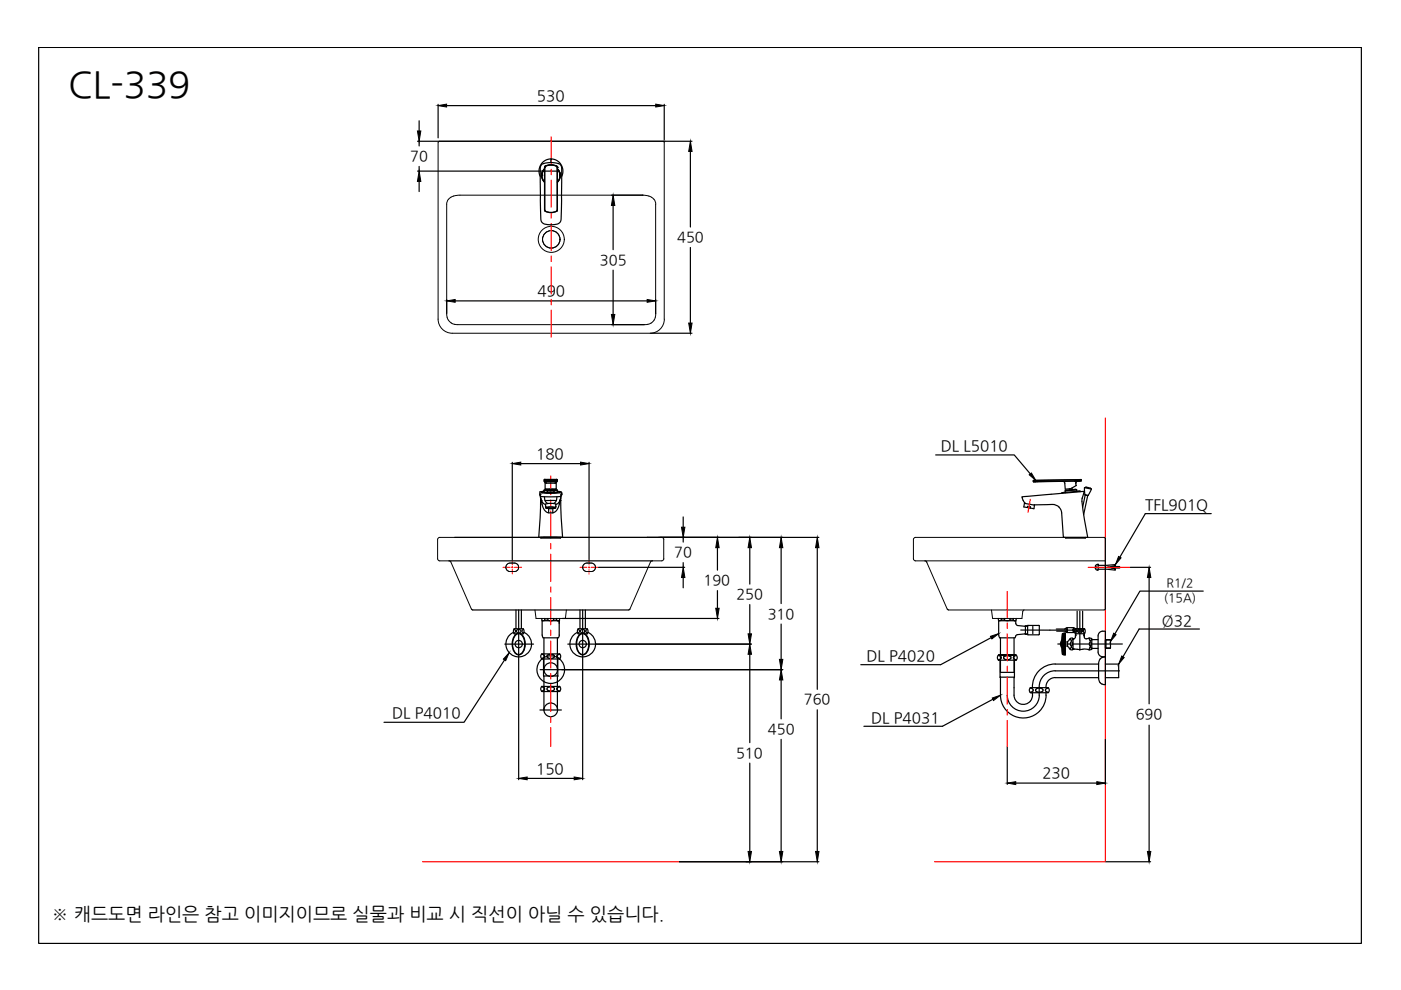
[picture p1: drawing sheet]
<svg xmlns="http://www.w3.org/2000/svg" width="297mm" height="210mm" viewBox="0 0 297 210" stroke-linecap="round" stroke-linejoin="round" font-family="sans-serif">
<defs><g id="words">
<text font-size="7.8" x="14.5" y="20.5">CL-339</text>
<text font-size="3.9" x="10.9" y="195.1">※ 캐드도면 라인은 참고 이미지이므로 실물과 비교 시 직선이 아닐 수 있습니다.</text>
<g font-size="3.2">
<text x="113.8" y="21.4">530</text>
<text x="113.9" y="62.8">490</text>
<text x="199.5" y="95.6">DL L5010</text>
<text x="113.7" y="97.3">180</text>
<text x="242.8" y="108.1">TFL901Q</text>
<text x="246.3" y="132.7">Ø32</text>
<text x="183.7" y="140.1">DL P4020</text>
<text x="83.1" y="152.3">DL P4010</text>
<text x="184.7" y="153.2">DL P4031</text>
<text x="113.7" y="164">150</text>
<text x="221" y="165">230</text>
</g>
<g font-size="3.1">
<text x="87" y="34.1">70</text>
<text x="143.6" y="51.3">450</text>
<text x="127.2" y="56.1">305</text>
<text x="142.9" y="118.1">70</text>
<text x="149.1" y="124.1">190</text>
<text x="156.1" y="127">250</text>
<text x="162.8" y="131.1">310</text>
<text x="170.4" y="149.3">760</text>
<text x="162.8" y="155.6">450</text>
<text x="240.8" y="152.5">690</text>
<text x="156.1" y="160.7">510</text>
</g>
<g font-size="2.6">
<text x="247.3" y="124.5">R1/2</text>
<text x="246.7" y="127.7">(15A)</text>
</g>
</g></defs>
<!-- layer: 7 -->
<path d="M229.9 103.4l.1 1.5M230 104.9l.7 .2M230 104.9h.1M230.1 104.9l.5 .2M230.1 104.9l-.6 2.7M230.2 103.3l1 .2 .2 .2M230.2 103.3h.1M230.2 103.3l-.3 .1 1.5 .3M230.6 105.1l-.8 4M230.7 105l-.1 .1M231.4 103.7l-.7 1.3M234.4 114.1v15" fill="none" stroke="#000" stroke-width=".25"/>
<!-- layer: 0 -->
<g fill="none" stroke="#000" stroke-width=".25">
<path d="M88.5 30h58.2M88.5 36.3h29.8M88.9 25.6v2.2M88.9 30v.9M88.9 35.3v1M88.9 38.5v2.1M92.9 22.1v7.1M94.7 22.4h44.3M140.8 22.1v7.5M146.4 32.1v16M129.7 41.4h6.6M130 43.6v9.3"/>
<path d="M130 57.3v9.4M146.4 52.5v16M94.7 63.5v2.9M96.5 63.8h40.7M129.7 68.8h6.9M138 70.7h8.7M139 63.5v2.9M108.6 98v20.7M110.4 98.3h12.7M124.9 98v20.6M198.4 96.5h16.6l3.4 4M95.2 118.9h43.1"/>
<path d="M96.4 113.9h77.2M114.7 114.1v-.2h4.1v.2M115.2 113.9h.1M144.9 109.6v2.2M144.9 113.9v1M144.9 119.3v1M152.1 116.1v4.8M159 116.1v7.7M165.6 116.1v11.9M173.3 116.1v30.1M196.1 118.9l.4 .3M225.9 113.9v.2"/>
<path d="M230.1 113.9v.2M232.4 119.8l.4-.2v1.3l-.4-.1-.2-.3h.2v-.4h-.2zM232.8 119.9l3.7-.2v.3l-1.8 .3 1.8 .3v.3l-3.7-.2M100 129.1l.2 .2h33.1l.2-.2M107 139.9l-8.6 13.2h-17M119.3 131.1h33.1M126.4 136.6h32.9M126.9 120.3h18.3M144.9 122.4v2.2M152.1 125.2v3.8M159 128.2v6.2M159 138.7v18.8"/>
<path d="M165.6 132.3v7.5M200.9 129.1l.2 .2M235.6 120.1h1.8v.3h-1.7M239.6 120.3h4.4M243.6 122.4v26.8M119.1 142h46.9M165.6 144.2v8.2M165.6 156.8v23.7M173.3 150.5v30M213.6 158.3v8M234.4 156.8v9.5M243.6 153.8v26.7"/>
<path d="M159 161.8v18.7M215.4 166h17.1M144 182.7h29.6M234.5 182.7h9.5"/>
</g>
<g fill="#000" stroke="#000" stroke-width=".21">
<path d="M88.5 27.8h.7l-.3 2.2zM88.9 36.3l.3 2.2h-.7zM92.9 22.4l1.8-.3v.6zM139 22.1l1.8 .3-1.8 .3zM146.4 30l.3 2.1h-.7zM130 41.4l.4 2.2h-.8zM94.7 63.8l1.8-.3v.6zM129.6 66.7h.8l-.4 2.1zM137.2 63.5l1.8 .3-1.8 .3zM146 68.5h.7l-.3 2.2zM108.6 98.3l1.8-.3v.6zM123.1 98l1.8 .3-1.8 .3z"/>
<path d="M144.5 111.8h.7l-.3 2.1zM152.1 113.9l.4 2.2h-.7zM159 113.9l.3 2.2h-.7zM165.6 113.9l.4 2.2h-.7zM173.3 113.9l.3 2.2h-.7zM218.2 100.7l.5-.4 .9 1.6zM108 138.4l-.8 1.7-.5-.4zM144.9 120.3l.3 2.1h-.7zM151.8 129h.7l-.4 2.1zM159 136.6l.3 2.1h-.7zM158.6 134.4h.7l-.3 2.2zM165.3 139.8h.7l-.4 2.2z"/>
<path d="M243.6 120.3l.4 2.1h-.7zM165.6 142l.4 2.2h-.7zM213.6 166l1.8-.3v.6zM232.5 165.7l1.9 .3-1.9 .3zM158.6 180.5h.7l-.3 2.2zM165.3 180.5h.7l-.4 2.2zM172.9 180.5h.7l-.3 2.2zM243.3 180.5h.7l-.4 2.2z"/>
</g>
<!-- layer: 5 -->
<path d="M8.2 10.1h280.4v189.9h-280.4z" fill="none" stroke="#000" stroke-width=".25"/>
<!-- layer: 1 -->
<path d="M234.4 88.6v94.1h-36.2M218.4 105.9l-.4 2.7M89.6 182.7h54.3" fill="none" stroke="#f00" stroke-width=".25"/>
<!-- layer: 3 -->
<g fill="none" stroke="#000" stroke-width=".25">
<path d="M114.9 131.1v.4l.1 .1 .5-.1M114.9 131.7v3M115 134.6l.1 .6h3.3M115.3 135.2v7.1M115.5 131.1v.4M116.1 131.1v.4h-.6M116.2 131.5l.6 .1M116.8 131.6l-1.9 .1M116.8 131.6h1.5M117.4 131.1v.4M117.4 131.5l-.6 .1M118 131.1v.4h-.6"/>
<path d="M118 131.5l.3 .1 .4-.1M118.2 135.2v7.1M118.3 131.6l.3 .1M118.6 131.7v3M118.6 134.6l-.2 .6M118.6 131.1v.4M211.7 131.1v.4M211.7 131.5l.3 .1 .3-.1M211.7 131.7l.1 2.9 .1 .6M212.1 135.2v7.4h2.9v-7.4M212.3 131.1v.4h.7M213 131.1v.4"/>
<path d="M213 131.5l.5 .1M214.2 131.1v.4M214.2 131.5h.6M214.2 131.5l-.6 .1M214.8 131.1v.4M215.1 131.6h.1M215.3 131.6l-3.5 .1M215.3 131.6l.1 .1M215.3 134.9l-.1 .3h-3.3M215.4 131.7l.2 .9 1.6 .2 .4-.1M215.4 131.1v.4l-.1 .1-.5-.1M216.4 133.6h13.3"/>
<path d="M217.2 134.4l-1.5 .2-.4 .3M217.2 134.4l.4 .1M217.5 132.7v.1M217.5 134.4v.1M217.5 134.5h.4M217.5 132.7h.4M217.9 132.7v1.9h2.3l.2-.2M217.9 132.8h-.5v1.6h.5M217.9 132.6h2.3M217.9 132.6v.1M219 132.8v1.6M220.2 132.6l.2 .1"/>
<path d="M220.4 132.7v1.8M224 133.4h2.3M224 133.8h2.3M225.8 133.8l.5 .3M225.8 133.4l.5-.3h1.2l.5 .3M226.1 133.8l.1 .1M226.1 133.4l.2 .1M226.2 133.8v.1M226.3 133.7l-.1 .1M226.3 133.5v.2M227.6 133.8v.1M227.6 133.3h.1"/>
<path d="M227.7 133.3v.1M227.7 133.8l-.1 .1M227.7 133.8h.1M228 133.8l-.4 .3h-1.4M229.7 133.4v.4zM229.7 133.4l-2.1-.1-.1 .3 .1 .2h2.1M118.1 143.2h.1"/>
</g>
<!-- layer: 4 -->
<g fill="none" stroke="#000" stroke-width=".25">
<path d="M114.8 138.7h.2M114.9 138.6l-.3 .6 .3 .5M114.9 139.7h3.7M114.9 138.6h3.7M114.9 139.7a2.93 2.93 0 0 0-.3 4.3 2.93 2.93 0 0 0 4.3 0 2.93 2.93 0 0 0-.3-4.3M114.9 139.7a2.93 2.93 0 0 1 3.7 0M115 138.7a.46 .46 0 0 1 .5 .6 .46 .46 0 0 1-.7 .3M115.2 139.7v3.6h3.1v-3.6M116 139l.8-.3 .7 .3M116 139a.76 .76 0 0 0 1.2 .5l.3-.2v-.3M118.5 139.6h.2M118.5 138.7a.43 .43 0 0 0-.4 .5 .43 .43 0 0 0 .4 .4"/>
<path d="M118.6 138.6l.3 .6-.3 .5M118.7 138.7h-.2M211.6 139h.2M211.7 138.9h.4h-.4M211.7 138.9l-.2 .5 .2 .6h3.7l.3-.6-.3-.5M211.8 139l.2 .1M211.8 139.9h-.2M212 140v3.6h3.1v-3.6M212 139.8l-.2 .1M212.1 139.1l.1 .2M212.1 138.9h1.5h-1.5M212.2 139.3l.1 .2-.2 .3"/>
<path d="M212.9 139.2l.5-.2a.57 .57 0 0 1 .7 0 .57 .57 0 0 1 .1 .7l-.5 .2a.56 .56 0 0 1-.6-.1 .56 .56 0 0 1-.2-.6zM214.9 139.3a.43 .43 0 0 0 .4 .6M215 138.9h-1.4h1.4M215.3 139.9h.2M215.3 139l-.4 .3M215.4 138.9h-.4h.4M215.5 139h-.2M233.6 139.4l.8-.1v5.9l-.8-.2M233.6 139.4l-.4 .3-.3 1v3.1l.3 .9M114.5 150.5h4.5M114.5 142h4.5M114.8 145.6l.6 .3"/>
<path d="M114.9 145.5h3.7M114.9 145.5l-.3 .6 .3 .5M115.3 143.4v.1M115.3 143.5v7M115.3 150.3a1.45 1.45 0 0 0 2 1.6 1.45 1.45 0 0 0 .5-2.4 1.45 1.45 0 0 0-2.4 .6l-.1 .4M115.4 145.9v.4l-.6 .2M116.1 145.8l.5-.2a.57 .57 0 0 1 .7 .1 .57 .57 0 0 1 .1 .6l-.5 .2a.57 .57 0 0 1-.6 0 .57 .57 0 0 1-.2-.7zM116.8 145.5h.1M118.1 145.9v.4l.4 .2M118.2 143.5v7M118.3 143.3l-.1 .2M118.5 146.5h.2"/>
<path d="M118.5 145.6l-.4 .3M118.6 145.5l.3 .6-.3 .5h-3.7M118.7 145.6h-.2M212 143.6l.1 3.8a4.8 4.8 0 0 0 5.1 4.8 4.8 4.8 0 0 0 4.6-5.3M215 143.7v3.7a1.95 1.95 0 0 0 2.2 1.9 1.95 1.95 0 0 0 1.6-2.4M215.1 143.6l-.1 .1M218.4 145.9l.4 .1M218.5 145.8h1.8M218.5 145.8l-.3 .5 .3 .6h3.7l.3-.6-.3-.5M218.8 146l.2 .2M218.8 146.9h.1M219 146.2a.52 .52 0 0 1-.6 .6"/>
<path d="M220 146.7h.7M220 146.7a.45 .45 0 0 1-.4-.5 .45 .45 0 0 1 .6-.3 .58 .58 0 0 1 .6 0 .58 .58 0 0 1 .2 .7l-.3 .1M220.3 145.7a4.6 4.6 0 0 1-.9 4.1 3.4 3.4 0 0 1-3.7 .7 3.4 3.4 0 0 1-2.1-3.1M220.3 145.8h.1M220.3 145.8h1.9M221.7 146.5l.6 .3M221.7 146.2v.3M221.9 146l-.2 .2M222.3 145.9l-.4 .1M223.7 143.7h9.2M223.7 142.2h13.6M223.7 142.2a3.4 3.4 0 0 0-3.4 3.5"/>
<path d="M223.7 143.7a1.96 1.96 0 0 0-1.9 2.1M232.9 140.8h-9.2a4.8 4.8 0 0 0-4.8 5M233.2 144.7l.4 .3M234.4 140.8h2.8v2.9h-2.8"/>
<circle cx="116.8" cy="142" r="1.45"/>
</g>
<!-- layer: 6 -->
<g fill="none" stroke="#000" stroke-width=".25">
<path d="M107 136.6h6.1M108.9 134.1a2.72 2.72 0 0 0-1.1 4.1 2.72 2.72 0 0 0 4.3 0 2.72 2.72 0 0 0-1-4.1M109 133.4a.4 .4 0 0 1 .3 .4 .4 .4 0 0 1-.4 .4M109.3 134.7a1.01 1.01 0 0 1 1.1-.3 1.01 1.01 0 0 1 .6 .9 2.78 2.78 0 0 1-.8 3.4 1.52 1.52 0 0 1-1.5-1.7l.1-1.3zM109.3 134.6a1.15 1.15 0 0 1 1.2-.2 1.15 1.15 0 0 1 .7 1 2.98 2.98 0 0 1-.9 3.4 1.47 1.47 0 0 1-1.7-1.6 3.2 3.2 0 0 1 .7-2.6zM109.4 129.3v4M109.5 134.4h-.5a.92 .92 0 0 1 0-1.1h1.9a.9 .9 0 0 1 0 1.1h-.5M110 129.3v10.4M110.5 129.3v4M111 133.4a.4 .4 0 0 0-.3 .4 .4 .4 0 0 0 .3 .4M120.4 136.6h6.1M122.4 134.1a2.72 2.72 0 0 0-1 4.1 2.72 2.72 0 0 0 4.3 0 2.72 2.72 0 0 0-1.1-4.1"/>
<path d="M122.5 133.4a.4 .4 0 0 1 .4 .4 .4 .4 0 0 1-.4 .4M122.8 134.7a1.01 1.01 0 0 1 1.1-.3 1.01 1.01 0 0 1 .7 .9 2.78 2.78 0 0 1-.8 3.4 1.49 1.49 0 0 1-1.5-1.7l.1-1.3zM122.8 134.6a1.15 1.15 0 0 1 1.3-.2 1.15 1.15 0 0 1 .6 1 2.98 2.98 0 0 1-.8 3.4 1.47 1.47 0 0 1-1.7-1.6 3.2 3.2 0 0 1 .6-2.6zM123 129.3v4M123.1 134.4h-.5a.9 .9 0 0 1 0-1.1h1.9a.88 .88 0 0 1 0 1.1h-.5M123.5 129.3v10.4M124.1 129.3v4M124.6 133.4a.4 .4 0 0 0-.4 .4 .4 .4 0 0 0 .4 .4M224.3 136.5h13.7M225.1 135.8l-.3 .7 .3 .8M225.3 134.4l-.2 2.2 .2 2.1M225.3 134.4v4.3"/>
<path d="M225.3 138.7l.4 .1M225.4 134.3v4.5M225.4 134.3l-.1 .1M225.4 138.8h.3M225.4 138.6h.3M225.4 138.5h.3M225.4 138.7h.3M225.4 137h.3M225.4 136.1h.3M225.4 137.1h.3M225.4 136.9h.3M225.4 136.8h.3"/>
<path d="M225.4 136.7h.3M225.4 137.6h.3M225.4 137.5h.3M225.4 137.4h.3M225.4 137.3h.3M225.4 137.2h.3M225.4 137.7h.3M225.4 138.4h.3M225.4 138.3h.3M225.4 138h.3M225.4 137.9h.3M225.4 137.8h.3"/>
<path d="M225.4 138.2h.3M225.4 138.1h.3M225.4 135h.3M225.4 134.9h.3M225.4 134.8h.3M225.4 135.1h.3M225.4 135.4h.3M225.4 135.2h.3M225.4 135.3h.3M225.4 135.5h.3M225.4 136h.3M225.4 136.2h.3"/>
<path d="M225.4 136.3h.3M225.4 136.4h.3M225.4 136.5h.3M225.4 136.6h.3M225.4 135.6h.3M225.4 135.7h.3M225.4 135.8h.3M225.4 134.3h.3M225.4 134.4h.3M225.4 134.5h.3M225.4 134.6h.3M225.4 134.7h.3"/>
<path d="M225.7 138.8h.1M225.7 134.3l.2-.1v4.7l-.2-.1M225.7 134.2l-.3 .1M225.7 134.3v4.5M225.9 137h.4M225.9 136.1h.4M226.7 137.5l.1 .1a.48 .48 0 0 0 .7 .1M226.7 135.6l-.4 .4v1.1l.4 .4M226.9 137.7l.3-.5 .2 .6M227.1 136.1a.43 .43 0 0 1 .3 .4 .43 .43 0 0 1-.3 .5l-.2-.5zM227.4 135.3l-.2 .5-.3-.5M227.5 135.5h.1"/>
<path d="M227.5 135.4v2.2M227.5 137.6h.1M227.5 135.4a.52 .52 0 0 0-.8 .2M227.6 137.6h.1M227.7 135.4l-.1 .1M227.9 133.4a.4 .4 0 0 1 .4 .4 .4 .4 0 0 1-.4 .4M228 134.4v.8l-.4 .2M228 134.4h1.9v.7M228.1 134.4l-.1 .3M228.1 134.7l-.1 .2M228.4 129.6v3.7M228.9 129.6v8.3"/>
<path d="M229.5 129.6v3.7M229.8 134.4l.1 .3M229.8 134.7l.1 .2M229.9 135.1a.73 .73 0 0 0 1.2 .2l.4 .2v2.1a1.12 1.12 0 0 1-1.3 0l-2.7 .1M229.9 133.3h-1.9a.9 .9 0 0 0 0 1.1M229.9 133.3a.9 .9 0 0 1 0 1.1M230 133.4a.4 .4 0 0 0-.4 .4 .4 .4 0 0 0 .4 .4M231 135.3l.2 .6 .2-.5M231.1 136.1a.42 .42 0 0 1 .3 .4 .42 .42 0 0 1-.3 .4l-.1-.4zM231.4 137.5h.1M231.4 137.7l-.2-.5-.2 .6M231.5 137.5h1.3"/>
<path d="M231.5 135.6h1.3M233.1 134.1l.3-.2 1-.1v5.5a1.18 1.18 0 0 1-1.6-1v-3.5zM234.5 135.6v1.9M235.4 135.7l-1-.1 1 .1v1.7l-1 .1 1-.1"/>
<circle cx="109.9" cy="133.8" r=".45"/>
<circle cx="110" cy="136.6" r=".77"/>
<circle cx="123.5" cy="136.6" r=".77"/>
<circle cx="123.6" cy="133.8" r=".45"/>
<circle cx="229" cy="133.8" r=".45"/>
</g>
<!-- layer: CENTER -->
<g fill="none" stroke="#f00" stroke-width=".25">
<path d="M116.9 29v5.8M116.9 35.9v1.1M116.9 38.2v5.7M116.9 45.1v1.1M116.9 47.4v5.7M116.9 54.3v1.1M116.9 56.6v5.7M116.9 63.5v1.1M116.9 65.8v5.7M116.8 100.9v4M116.8 106v1.2M116.8 108.3v5.8"/>
<path d="M116.8 115.2v1.2M116.8 117.5v5.8M116.8 124.4v1.2M116.8 126.7v5.8M116.8 133.6v1.1M116.8 135.9v5.7M213.6 125.4v5.5M213.6 132.1v1.1M213.6 134.4v5.7M230.7 120.3h8.8M116.8 142.8v1.2M116.8 145.1v5.7"/>
<path d="M116.8 152v1.1M116.8 154.3v4M213.6 141.3v1.1M213.6 143.6v5.7M213.6 150.5v1.1M213.6 152.8v5.5"/>
</g>
<!-- layer: 1 -->
<g fill="none" stroke="#000" stroke-width=".25">
<path d="M114.8 34.9l.4-.2a4.9 4.9 0 0 1 3.6 .2l.3 .7-.1 10.9a1.08 1.08 0 0 1-.9 1l-1.3 .2-1.3-.2a1.08 1.08 0 0 1-.8-1l-.2-10.9zM114.9 37.2h.1M114.9 37.2l.1-.8 .5-.6a1.97 1.97 0 0 0-.2 2.7M114.9 37.2l.1 .8 .5 .6M114.9 37.1v.3M114.9 37.1h.1M114.9 36.7v.5M115.1 36.3l-.2 .9M115.5 35.5h.1M115.5 35.8a1.95 1.95 0 0 0 0 2.9M115.5 35.5v9.1M115.5 35.9l-.5 .6-.1 .7"/>
<path d="M115.6 35.2v.1M115.6 35.2a2.72 2.72 0 0 1 2.4 0M115.6 35.2l-.1 .3M115.6 35.2h.1M115.6 35.3a2.68 2.68 0 0 1 2.4 0M115.6 35.3l-.1 .2M116.8 33.7a2.59 2.59 0 0 0-2.3 3.7M116.8 34.5v-.8a2.59 2.59 0 0 1 2.3 3.7M118 35.2h.1M118 35.3l.2 .2M118 35.2l.2 .3M118 35.2v.1"/>
<path d="M118.1 35.5v9.1M118.2 35.9a1.9 1.9 0 0 1 0 2.7M118.2 35.5h.1M118.2 35.8a1.95 1.95 0 0 1 0 2.9M118.2 35.5v9.1M118.6 36.5l.2 .7M118.7 36.6l.1 .6M118.7 36.9v.5M118.8 37.2h.1M118.8 37.1l-.1 .6M118.8 37.2l-.2-.7-.4-.7a1.96 1.96 0 0 1 0 2.8M115.5 44.6h.1"/>
<path d="M115.5 44.6l.1 .2M115.6 44.8a2.72 2.72 0 0 0 2.4 0M115.6 44.8h.1M118 44.8h.1M118.2 44.6a2.17 2.17 0 0 1-2.6 .2M118.2 44.6l-.2 .2M114.5 104.6v.3M114.5 104.9l.3 1.2M114.5 104.9l.2 .4h2.1h2l.2-.4M114.5 104.9h.1M114.5 104.8v.1M114.6 105.2l.2 .9 .3 .5"/>
<path d="M114.6 105.6l-.4 8.3h5.1l-.4-8.3M114.6 105.7a3.8 3.8 0 0 0 1.4 3h1.2M114.7 114.1h4.1M114.8 106.1l.2 .5 .7 .4M114.8 106.1h.1M114.8 104.4a10.6 10.6 0 0 0 4 0h-.1M114.8 104.5h.1M114.8 104.3v.2M115.1 104.2l-.6 .1v.5M115.4 104.2l-.6 .1 2 .1 1.9-.1-.5-.1M115.4 102.1h.2M115.4 101.7v.4"/>
<path d="M115.4 103.9l-.1 .1M115.4 105.3l.2 .8h2.3M115.5 101.8h.1M115.5 101.7l.1-.1-.2 .1M115.5 101.7v.1M115.5 101.8l.1 .1M115.5 101.6l-.1 .1M115.5 102.2l.1 .2M115.6 102.1v.1M115.6 106.1l.5 .7M115.6 101.9v.2M115.6 101.9h2.4"/>
<path d="M115.6 102.1h2.4M115.6 102.4v1.2l1.2 .1 1.1-.1v-1.2M115.6 102.4l.2 .1M115.6 101.8h2.4M115.7 103.8v.1M115.7 102.1l.1 .4M115.7 103.9h.1M115.7 107.6l1.1-.1 1 .1M115.7 107.4v-.1v.3a2.81 2.81 0 0 0 2.1 .1M115.8 102.5h1.9M115.9 107.7l.9-.2 .9 .2-.9 .1zM115.9 107.6v.1"/>
<path d="M115.9 107.6a2.32 2.32 0 0 0 1.7 .1l-.1-.1M116 104.1l-.7-.1v.4l2.2 .1M116 104.1h1.5M116 104.1v.4M116.1 104l-.1 .1M116.3 107.8v.9M116.5 103.7v.2h.5v-.2M116.5 103.7l-.8 .1M117.1 103.7l.7 .1h-2.1M117.2 107.8v.9M117.5 104v.1M117.5 104.1l.7-.1v.4l-.7 .1"/>
<path d="M117.5 104.1v.4M117.6 107.6v.1M117.8 103.9h.3l-.7 .1M117.8 103.8v.1M117.8 107.3v.4M117.8 102.1l-.1 .4 .2-.1M117.8 107.3v.1M117.8 103.9h.1M117.8 106.9v.5M117.9 106.9a3.4 3.4 0 0 0-2.2 0v.5M117.9 103.9h-2.5l2 .1M117.9 106.1l-.5 .7"/>
<path d="M117.9 101.9v.2M118 101.8v.1M118 102.2l-.1 .2M118 102.1v.1M118 101.7h.1M118 102.1h.1M118 101.6h-2.4M118 101.6l.1 .1M118.1 101.8h-.1M118.1 101.8l-.1 .1M118.1 105.3l-.2 .8M118.1 101.8h.1"/>
<path d="M118.1 101.7v.1M118.1 102.1l-.1 .1M118.1 101.7v.4M118.1 102.1h-.1M118.1 103.9l.1 .1M118.4 104.2l.6 .1v.5M118.6 106.5h-.1M118.7 104.3v.2M118.8 106.1l-.4 .5-.6 .4M118.8 106.1h.1M118.8 106.1l-.1 .2M118.8 105.8a3.4 3.4 0 0 1-1.4 2.9h-.2"/>
<path d="M118.9 105.2l-.1 .9M119 104.8v.1M119 104.9l-.2 1.2M119 104.9h.1M119 104.6h.1M119 104.6v.3M217.2 106.7l2.1 .4-.1 .8-.8-.2 .1-.2-.6-.2-.1 .3-.7-.1zM217.3 106.6v.1M217.8 107.6l.6 .1M219.1 101.9v.2h.3v-.2M219.1 102.1v.1M219.1 101.9h.3"/>
<path d="M219.1 101.8v.1M219.3 107.1l3.8-.1a1.94 1.94 0 0 1 1.5 .5M219.4 102.1v.1M219.4 101.8l-.3 .1M219.4 102.2h-.3M219.4 102.2h.2M219.4 101.8v.1M219.6 101.8v.3h-.2M219.6 102.1l9.1-.1zM225.2 104.5v.1M225.5 113.9h.1M225.9 104.4l-.7 .1"/>
<path d="M225.9 114.1h4.2M226.7 103.6l.1 .3M227.3 103.5v.3M228.1 103.8l-2.1 .2M228.2 103.8l-2.3 .2M228.2 103.8h.1M228.3 104.3v-.4l-2.5 .2 .1 .4M228.5 102l-.3 .1-.1 .4M228.5 102a.66 .66 0 0 0-.3 1l-1.2 .6-1.1 .1-.1-1.2-.1-.3-.4-.2M228.7 101.7l-9.3 .2M228.7 101.7h.2v.2l-.2 .1zM228.7 102h.2"/>
<path d="M228.9 101.7h.1M229 104.2v-.1l-3.8 .4M229 104.1l-.7 .1M229.2 101.9l-.3 .1M229.2 101.7v.2M229.2 101.7h-.3M229.2 101.7l-9.8 .1M229.4 106.3l1.2 7.6h-5.1l-.4-5.5-.6-.9M229.4 106.3h.1M229.5 105.6l-.1 .7M229.5 105.6h-.1M229.5 105.6l.4-1.4-13.2 1.1 .2 .8 .4 .5"/>
<path d="M256.8 108.9h-14l-5.4 9.2M110 139.8v25.5M123.5 139.8v25.5M210.1 135.2l-10.7 5.7h-16.9M254.3 133.4h-12.8l-3.4 5.9M255.1 125.3h-13.4l-5.3 9.1M210.5 148.3l-10.7 5.7h-16.6M111.8 165h9.9"/>
</g>
<path d="M237.2 118l.5 .3-1.2 1.4zM210 134.9l1.7-.6-1.4 1.2zM236.1 134.3l.5 .3-1.1 1.4zM237.8 139.1l.5 .3-1.1 1.4zM210.4 148l1.7-.6-1.4 1.1zM110 165l1.8-.3v.6zM121.7 164.7l1.8 .3-1.8 .3z" fill="#000" stroke="#000" stroke-width=".21"/>
<!-- layer: 0 -->
<g fill="none" stroke="#000" stroke-width=".21">
<path d="M92.9 30.2v37.5M92.9 30.2l.3-.2h47.5l.1 .2v37.5M136.2 41.4l1 .1 1 .3M136.4 41.4h-38.9a2.35 2.35 0 0 0-2.8 1.9v23.2M138.2 41.8l.6 .7 .2 .8v23.2M92.9 67.7a2.99 2.99 0 0 0 3 3h41.9a2.99 2.99 0 0 0 3.1-3M94.7 66.5l.1 .8M94.8 67.3l.2 .6M95.1 67.9l.6 .6M95.7 68.5l1.4 .3M137.4 68.8h-40.3M138.1 68.5l-.8 .3"/>
<path d="M138.7 67.9l-.7 .6M139 66.5l-.3 1.4M138.3 118.9h2l.4-.2v-4.3l-.2-.4h-47.5l-.2 .4v4.3l.4 .2h2l.4 .2 4.4 10.1M138.3 118.9l-.4 .2-4.4 10.1M196.5 119.2l4.3 10M234.1 113.9h-40l-.4 .3v.2v4.1l.2 .4h.2h40.3M234.1 113.9l.3 .3v14.9l-.3 .2M113.4 129.3l.3 1.8h6.2l.2-1.8M201.1 129.3h33M217.1 129.3l-.3 .4-.1 1.4h-6.3l-.2-1.8"/>
<circle cx="116.9" cy="50.7" r="2.76"/>
<circle cx="116.9" cy="50.7" r="1.85"/>
</g>
<path d="M108.6 118.7v1.1M124.9 118.7v1.1M106.6 120.3h1.6M108.5 120.3h.3M108.6 120.1v.3M108.6 120.7v1M109.1 120.3h1.5M123 120.3h1.4M124.7 120.3h.3M124.9 120.1v.3M124.9 120.7v1M125.3 120.3h1.5" fill="none" stroke="#f00" stroke-width=".21"/>
<!-- layer: 2 -->
<g fill="none" stroke="#000" stroke-width=".21">
<path d="M107.3 120v.1M107.3 119.9v.1M107.4 119.8l-.1 .1M107.4 119.7v.1M107.5 119.7h.1M107.7 119.5l-.2 .1M107.9 119.4l-.1 .1M108 119.4h.1M108.1 119.4h1M109.2 119.4l.5 .2M109.7 119.7h.1M109.8 119.7l.1 .3"/>
<path d="M109.9 120v.1M123.6 120v.1M123.6 119.9v.1M123.7 119.8l-.1 .1M123.8 119.7l-.1 .1M124 119.5l-.2 .1M124.1 119.4v.1M124.3 119.4h-.1M124.4 119.4h1M125.5 119.4h.1M125.6 119.4h.1M125.7 119.4v.1"/>
<path d="M125.8 119.5h.1M125.8 119.5l.1 .1M125.9 119.6l.1 .1M126.1 119.7l.1 .2M126.2 119.9v.1M126.2 120v.1M107.3 120.2v.4M107.3 120.1v.1M107.3 120.6v.1M107.3 120.7l.1 .1M107.4 120.8h.1M107.5 120.9h.1"/>
<path d="M107.5 120.9l.1 .1M107.6 121h.1M107.7 121.1h.1M107.8 121.1l.2 .1M108.1 121.2h1M109.5 121.1l-.3 .1M109.6 121h.1M109.7 120.9l-.1 .1M109.8 120.8l-.1 .1M109.9 120.7h-.1M109.9 120.6v.1M109.9 120.1v.1"/>
<path d="M110 120.2l-.1 .4M123.6 120.1v.5M123.6 120.6l.1 .2M123.7 120.8h.1M123.7 120.9h.1M123.8 120.9l.1 .1M123.9 121l.1 .1M124.1 121.1h.1M124.2 121.1l1.2 .1M125.5 121.2h.1M125.6 121.1v.1M125.7 121.1h.1"/>
<path d="M125.8 121.1h.1M125.9 121h-.1M126.1 120.8l-.2 .2M126.2 120.7h-.1M126.2 120.1v.6"/>
</g>
<!-- layer: 30 -->
<path d="M115.4 113.9h2.7" fill="none" stroke="#000" stroke-width=".25"/>
<use href="#words"/>
</svg>
